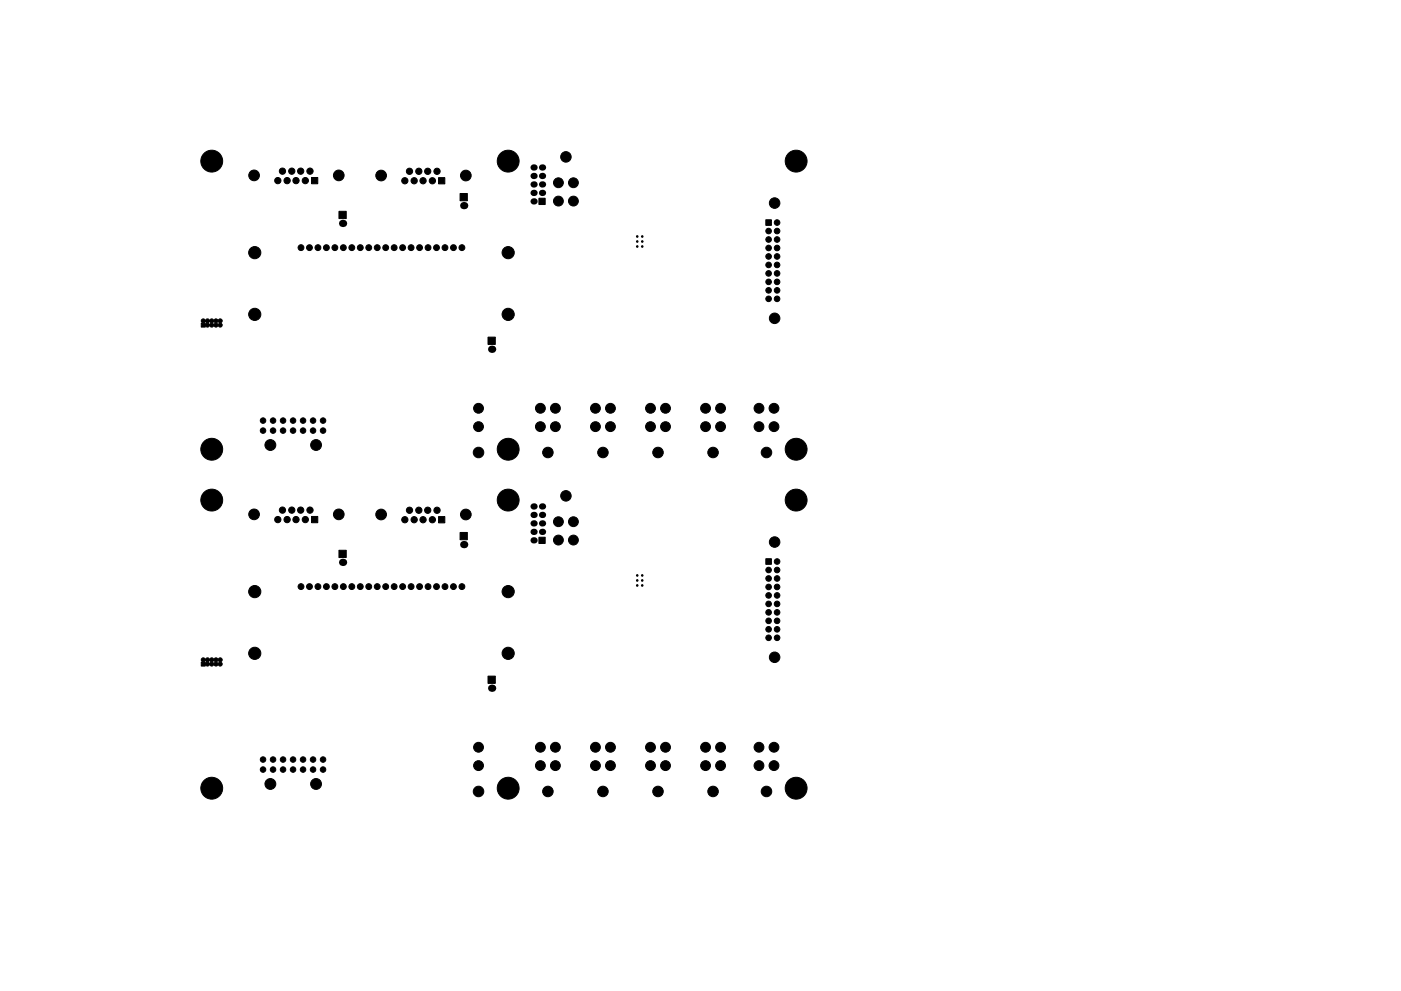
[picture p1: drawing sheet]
<svg xmlns="http://www.w3.org/2000/svg" width="420mm" height="297mm" viewBox="0 0 420 297" stroke-linecap="round" stroke-linejoin="round" font-family="sans-serif">
<g fill="#000" stroke="#000" stroke-width=".3">
<path d="M93.4 53.2h1.9v1.9h-1.9zM131.5 53.2h1.9v1.9h-1.9zM161.6 59.4h1.9v1.9h-1.9zM101.7 63.3h2.1v2.2h-2.1zM138 58h2.2v2.2h-2.2zM229.7 65.9h1.6v1.6h-1.6zM60.4 96.8h1.2v1.2h-1.2zM146.4 101.1h2.1v2.1h-2.1zM93.4 154.8h1.9v1.9h-1.9zM131.5 154.8h1.9v1.9h-1.9zM101.7 164.9h2.1v2.2h-2.1zM138 159.6h2.2v2.2h-2.2z"/>
<path d="M161.6 161h1.9v1.9h-1.9zM229.7 167.5h1.6v1.6h-1.6zM60.4 198.4h1.2v1.2h-1.2zM146.4 202.7h2.1v2.1h-2.1z"/>
<circle cx="61.1" cy="48.3" r=".38"/>
<circle cx="61.8" cy="50" r=".38"/>
<circle cx="61.8" cy="46.6" r=".38"/>
<circle cx="63.5" cy="48.3" r="3.3"/>
<circle cx="63.5" cy="50.7" r=".38"/>
<circle cx="63.5" cy="45.9" r=".38"/>
<circle cx="65.2" cy="46.6" r=".38"/>
<circle cx="65.2" cy="50" r=".38"/>
<circle cx="65.9" cy="48.3" r=".38"/>
<circle cx="76.2" cy="52.6" r="1.6"/>
<circle cx="83.3" cy="54.1" r=".94"/>
<circle cx="84.7" cy="51.3" r=".94"/>
<circle cx="86.1" cy="54.1" r=".94"/>
<circle cx="87.5" cy="51.3" r=".94"/>
<circle cx="88.8" cy="54.1" r=".94"/>
<circle cx="90.2" cy="51.3" r=".94"/>
<circle cx="91.6" cy="54.1" r=".94"/>
<circle cx="93" cy="51.3" r=".94"/>
<circle cx="101.6" cy="52.6" r="1.6"/>
<circle cx="114.3" cy="52.6" r="1.6"/>
<circle cx="121.4" cy="54.2" r=".94"/>
<circle cx="122.8" cy="51.3" r=".94"/>
<circle cx="124.2" cy="54.2" r=".94"/>
<circle cx="125.6" cy="51.3" r=".94"/>
<circle cx="126.9" cy="54.2" r=".94"/>
<circle cx="128.3" cy="51.3" r=".94"/>
<circle cx="129.7" cy="54.2" r=".94"/>
<circle cx="131.1" cy="51.3" r=".94"/>
<circle cx="139.7" cy="52.6" r="1.6"/>
<circle cx="150" cy="48.3" r=".38"/>
<circle cx="150.7" cy="46.6" r=".38"/>
<circle cx="150.7" cy="50" r=".38"/>
<circle cx="152.4" cy="48.3" r="3.3"/>
<circle cx="152.4" cy="45.9" r=".38"/>
<circle cx="152.4" cy="50.7" r=".38"/>
<circle cx="154.1" cy="50" r=".38"/>
<circle cx="154.1" cy="46.6" r=".38"/>
<circle cx="154.8" cy="48.3" r=".38"/>
<circle cx="167.5" cy="54.8" r="1.48"/>
<circle cx="169.7" cy="47" r="1.58"/>
<circle cx="172" cy="54.8" r="1.48"/>
<circle cx="236.4" cy="48.3" r=".38"/>
<circle cx="237.1" cy="50" r=".38"/>
<circle cx="237.1" cy="46.6" r=".38"/>
<circle cx="238.8" cy="48.3" r="3.3"/>
<circle cx="238.8" cy="50.7" r=".38"/>
<circle cx="238.8" cy="45.9" r=".38"/>
<circle cx="240.5" cy="50" r=".38"/>
<circle cx="240.5" cy="46.6" r=".38"/>
<circle cx="241.2" cy="48.3" r=".38"/>
<circle cx="76.4" cy="75.7" r="1.83"/>
<circle cx="90.3" cy="74.2" r=".88"/>
<circle cx="92.8" cy="74.2" r=".88"/>
<circle cx="95.3" cy="74.2" r=".88"/>
<circle cx="97.9" cy="74.2" r=".88"/>
<circle cx="100.4" cy="74.2" r=".88"/>
<circle cx="103" cy="74.2" r=".88"/>
<circle cx="105.5" cy="74.2" r=".88"/>
<circle cx="108" cy="74.2" r=".88"/>
<circle cx="110.6" cy="74.2" r=".88"/>
<circle cx="113.1" cy="74.2" r=".88"/>
<circle cx="115.7" cy="74.2" r=".88"/>
<circle cx="118.2" cy="74.2" r=".88"/>
<circle cx="120.7" cy="74.2" r=".88"/>
<circle cx="123.3" cy="74.2" r=".88"/>
<circle cx="125.8" cy="74.2" r=".88"/>
<circle cx="128.4" cy="74.2" r=".88"/>
<circle cx="130.9" cy="74.2" r=".88"/>
<circle cx="133.4" cy="74.2" r=".88"/>
<circle cx="136" cy="74.2" r=".88"/>
<circle cx="138.5" cy="74.2" r=".88"/>
<circle cx="152.4" cy="75.7" r="1.83"/>
<circle cx="167.5" cy="60.3" r="1.48"/>
<circle cx="172" cy="60.3" r="1.48"/>
<circle cx="191.1" cy="72.4" r=".24"/>
<circle cx="191.1" cy="73.9" r=".24"/>
<circle cx="191.1" cy="70.9" r=".24"/>
<circle cx="192.6" cy="72.4" r=".24"/>
<circle cx="192.6" cy="73.9" r=".24"/>
<circle cx="192.6" cy="70.9" r=".24"/>
<circle cx="230.5" cy="79.4" r=".84"/>
<circle cx="230.5" cy="71.8" r=".84"/>
<circle cx="230.5" cy="74.3" r=".84"/>
<circle cx="230.5" cy="69.3" r=".84"/>
<circle cx="230.5" cy="76.9" r=".84"/>
<circle cx="232.3" cy="60.9" r="1.58"/>
<circle cx="233" cy="69.3" r=".84"/>
<circle cx="233" cy="76.9" r=".84"/>
<circle cx="233" cy="74.3" r=".84"/>
<circle cx="233" cy="66.7" r=".84"/>
<circle cx="233" cy="71.8" r=".84"/>
<circle cx="233" cy="79.4" r=".84"/>
<circle cx="61" cy="96.2" r=".6"/>
<circle cx="62.2" cy="97.4" r=".6"/>
<circle cx="62.2" cy="96.2" r=".6"/>
<circle cx="63.5" cy="97.4" r=".6"/>
<circle cx="63.5" cy="96.2" r=".6"/>
<circle cx="64.8" cy="96.2" r=".6"/>
<circle cx="64.8" cy="97.4" r=".6"/>
<circle cx="66" cy="97.4" r=".6"/>
<circle cx="66" cy="96.2" r=".6"/>
<circle cx="76.4" cy="94.2" r="1.83"/>
<circle cx="152.4" cy="94.2" r="1.83"/>
<circle cx="230.5" cy="87" r=".84"/>
<circle cx="230.5" cy="84.5" r=".84"/>
<circle cx="230.5" cy="89.6" r=".84"/>
<circle cx="230.5" cy="82" r=".84"/>
<circle cx="232.3" cy="95.4" r="1.58"/>
<circle cx="233" cy="87" r=".84"/>
<circle cx="233" cy="89.6" r=".84"/>
<circle cx="233" cy="82" r=".84"/>
<circle cx="233" cy="84.5" r=".84"/>
<circle cx="61.1" cy="134.7" r=".38"/>
<circle cx="61.8" cy="133" r=".38"/>
<circle cx="61.8" cy="136.4" r=".38"/>
<circle cx="63.5" cy="134.7" r="3.3"/>
<circle cx="63.5" cy="137.1" r=".38"/>
<circle cx="63.5" cy="132.3" r=".38"/>
<circle cx="65.2" cy="136.4" r=".38"/>
<circle cx="65.2" cy="133" r=".38"/>
<circle cx="65.9" cy="134.7" r=".38"/>
<circle cx="78.9" cy="126.1" r=".83"/>
<circle cx="78.9" cy="129.1" r=".83"/>
<circle cx="81.1" cy="133.4" r="1.63"/>
<circle cx="81.9" cy="126.1" r=".83"/>
<circle cx="81.9" cy="129.1" r=".83"/>
<circle cx="84.9" cy="129.1" r=".83"/>
<circle cx="84.9" cy="126.1" r=".83"/>
<circle cx="87.9" cy="126.1" r=".83"/>
<circle cx="87.9" cy="129.1" r=".83"/>
<circle cx="90.9" cy="126.1" r=".83"/>
<circle cx="90.9" cy="129.1" r=".83"/>
<circle cx="93.9" cy="126.1" r=".83"/>
<circle cx="93.9" cy="129.1" r=".83"/>
<circle cx="94.8" cy="133.4" r="1.63"/>
<circle cx="96.9" cy="126.1" r=".83"/>
<circle cx="96.9" cy="129.1" r=".83"/>
<circle cx="143.5" cy="135.6" r="1.58"/>
<circle cx="143.5" cy="122.4" r="1.48"/>
<circle cx="143.5" cy="127.9" r="1.48"/>
<circle cx="150" cy="134.7" r=".38"/>
<circle cx="150.7" cy="136.4" r=".38"/>
<circle cx="150.7" cy="133" r=".38"/>
<circle cx="152.4" cy="134.7" r="3.3"/>
<circle cx="152.4" cy="132.3" r=".38"/>
<circle cx="152.4" cy="137.1" r=".38"/>
<circle cx="154.1" cy="133" r=".38"/>
<circle cx="154.1" cy="136.4" r=".38"/>
<circle cx="154.8" cy="134.7" r=".38"/>
<circle cx="162.1" cy="122.4" r="1.48"/>
<circle cx="162.1" cy="127.9" r="1.48"/>
<circle cx="164.3" cy="135.6" r="1.58"/>
<circle cx="166.6" cy="122.4" r="1.48"/>
<circle cx="166.6" cy="127.9" r="1.48"/>
<circle cx="178.6" cy="122.4" r="1.48"/>
<circle cx="178.6" cy="127.9" r="1.48"/>
<circle cx="180.8" cy="135.6" r="1.58"/>
<circle cx="183.1" cy="122.4" r="1.48"/>
<circle cx="183.1" cy="127.9" r="1.48"/>
<circle cx="195.1" cy="122.4" r="1.48"/>
<circle cx="195.1" cy="127.9" r="1.48"/>
<circle cx="197.3" cy="135.6" r="1.58"/>
<circle cx="199.6" cy="122.4" r="1.48"/>
<circle cx="199.6" cy="127.9" r="1.48"/>
<circle cx="211.6" cy="122.4" r="1.48"/>
<circle cx="211.6" cy="127.9" r="1.48"/>
<circle cx="213.8" cy="135.6" r="1.58"/>
<circle cx="216.1" cy="122.4" r="1.48"/>
<circle cx="216.1" cy="127.9" r="1.48"/>
<circle cx="227.6" cy="122.4" r="1.48"/>
<circle cx="227.6" cy="127.9" r="1.48"/>
<circle cx="229.9" cy="135.6" r="1.58"/>
<circle cx="232.1" cy="122.4" r="1.48"/>
<circle cx="232.1" cy="127.9" r="1.48"/>
<circle cx="236.4" cy="134.7" r=".38"/>
<circle cx="237.1" cy="133" r=".38"/>
<circle cx="237.1" cy="136.4" r=".38"/>
<circle cx="238.8" cy="137.1" r=".38"/>
<circle cx="238.8" cy="132.3" r=".38"/>
<circle cx="238.8" cy="134.7" r="3.3"/>
<circle cx="240.5" cy="136.4" r=".38"/>
<circle cx="240.5" cy="133" r=".38"/>
<circle cx="241.2" cy="134.7" r=".38"/>
<circle cx="61.1" cy="149.9" r=".38"/>
<circle cx="61.8" cy="151.6" r=".38"/>
<circle cx="61.8" cy="148.2" r=".38"/>
<circle cx="63.5" cy="149.9" r="3.3"/>
<circle cx="63.5" cy="152.3" r=".38"/>
<circle cx="63.5" cy="147.5" r=".38"/>
<circle cx="65.2" cy="151.6" r=".38"/>
<circle cx="65.2" cy="148.2" r=".38"/>
<circle cx="65.9" cy="149.9" r=".38"/>
<circle cx="76.2" cy="154.2" r="1.6"/>
<circle cx="83.3" cy="155.7" r=".94"/>
<circle cx="84.7" cy="152.9" r=".94"/>
<circle cx="86.1" cy="155.7" r=".94"/>
<circle cx="87.5" cy="152.9" r=".94"/>
<circle cx="88.8" cy="155.7" r=".94"/>
<circle cx="90.2" cy="152.9" r=".94"/>
<circle cx="91.6" cy="155.7" r=".94"/>
<circle cx="93" cy="152.9" r=".94"/>
<circle cx="101.6" cy="154.2" r="1.6"/>
<circle cx="114.3" cy="154.2" r="1.6"/>
<circle cx="121.4" cy="155.8" r=".94"/>
<circle cx="122.8" cy="152.9" r=".94"/>
<circle cx="124.2" cy="155.8" r=".94"/>
<circle cx="125.6" cy="152.9" r=".94"/>
<circle cx="126.9" cy="155.8" r=".94"/>
<circle cx="128.3" cy="152.9" r=".94"/>
<circle cx="129.7" cy="155.8" r=".94"/>
<circle cx="131.1" cy="152.9" r=".94"/>
<circle cx="139.7" cy="154.2" r="1.6"/>
<circle cx="150" cy="149.9" r=".38"/>
<circle cx="150.7" cy="151.6" r=".38"/>
<circle cx="150.7" cy="148.2" r=".38"/>
<circle cx="152.4" cy="149.9" r="3.3"/>
<circle cx="152.4" cy="152.3" r=".38"/>
<circle cx="152.4" cy="147.5" r=".38"/>
<circle cx="154.1" cy="151.6" r=".38"/>
<circle cx="154.1" cy="148.2" r=".38"/>
<circle cx="154.8" cy="149.9" r=".38"/>
<circle cx="167.5" cy="156.4" r="1.48"/>
<circle cx="169.7" cy="148.6" r="1.58"/>
<circle cx="172" cy="156.4" r="1.48"/>
<circle cx="236.4" cy="149.9" r=".38"/>
<circle cx="237.1" cy="151.6" r=".38"/>
<circle cx="237.1" cy="148.2" r=".38"/>
<circle cx="238.8" cy="152.3" r=".38"/>
<circle cx="238.8" cy="147.5" r=".38"/>
<circle cx="238.8" cy="149.9" r="3.3"/>
<circle cx="240.5" cy="151.6" r=".38"/>
<circle cx="240.5" cy="148.2" r=".38"/>
<circle cx="241.2" cy="149.9" r=".38"/>
<circle cx="76.4" cy="177.3" r="1.83"/>
<circle cx="90.3" cy="175.8" r=".88"/>
<circle cx="92.8" cy="175.8" r=".88"/>
<circle cx="95.3" cy="175.8" r=".88"/>
<circle cx="97.9" cy="175.8" r=".88"/>
<circle cx="100.4" cy="175.8" r=".88"/>
<circle cx="103" cy="175.8" r=".88"/>
<circle cx="105.5" cy="175.8" r=".88"/>
<circle cx="108" cy="175.8" r=".88"/>
<circle cx="110.6" cy="175.8" r=".88"/>
<circle cx="113.1" cy="175.8" r=".88"/>
<circle cx="115.7" cy="175.8" r=".88"/>
<circle cx="118.2" cy="175.8" r=".88"/>
<circle cx="120.7" cy="175.8" r=".88"/>
<circle cx="123.3" cy="175.8" r=".88"/>
<circle cx="125.8" cy="175.8" r=".88"/>
<circle cx="128.4" cy="175.8" r=".88"/>
<circle cx="130.9" cy="175.8" r=".88"/>
<circle cx="133.4" cy="175.8" r=".88"/>
<circle cx="136" cy="175.8" r=".88"/>
<circle cx="138.5" cy="175.8" r=".88"/>
<circle cx="152.4" cy="177.3" r="1.83"/>
<circle cx="167.5" cy="161.9" r="1.48"/>
<circle cx="172" cy="161.9" r="1.48"/>
<circle cx="191.1" cy="174" r=".24"/>
<circle cx="191.1" cy="172.5" r=".24"/>
<circle cx="191.1" cy="175.5" r=".24"/>
<circle cx="192.6" cy="174" r=".24"/>
<circle cx="192.6" cy="172.5" r=".24"/>
<circle cx="192.6" cy="175.5" r=".24"/>
<circle cx="230.5" cy="175.9" r=".84"/>
<circle cx="230.5" cy="178.5" r=".84"/>
<circle cx="230.5" cy="170.9" r=".84"/>
<circle cx="230.5" cy="173.4" r=".84"/>
<circle cx="232.3" cy="162.5" r="1.58"/>
<circle cx="233" cy="175.9" r=".84"/>
<circle cx="233" cy="168.3" r=".84"/>
<circle cx="233" cy="170.9" r=".84"/>
<circle cx="233" cy="173.4" r=".84"/>
<circle cx="233" cy="178.5" r=".84"/>
<circle cx="61" cy="197.8" r=".6"/>
<circle cx="62.2" cy="199" r=".6"/>
<circle cx="62.2" cy="197.8" r=".6"/>
<circle cx="63.5" cy="199" r=".6"/>
<circle cx="63.5" cy="197.8" r=".6"/>
<circle cx="64.8" cy="199" r=".6"/>
<circle cx="64.8" cy="197.8" r=".6"/>
<circle cx="66" cy="199" r=".6"/>
<circle cx="66" cy="197.8" r=".6"/>
<circle cx="76.4" cy="195.8" r="1.83"/>
<circle cx="152.4" cy="195.8" r="1.83"/>
<circle cx="230.5" cy="181" r=".84"/>
<circle cx="230.5" cy="186.1" r=".84"/>
<circle cx="230.5" cy="191.2" r=".84"/>
<circle cx="230.5" cy="183.6" r=".84"/>
<circle cx="230.5" cy="188.6" r=".84"/>
<circle cx="232.3" cy="197" r="1.58"/>
<circle cx="233" cy="183.6" r=".84"/>
<circle cx="233" cy="188.6" r=".84"/>
<circle cx="233" cy="181" r=".84"/>
<circle cx="233" cy="191.2" r=".84"/>
<circle cx="233" cy="186.1" r=".84"/>
<circle cx="61.1" cy="236.3" r=".38"/>
<circle cx="61.8" cy="234.6" r=".38"/>
<circle cx="61.8" cy="238" r=".38"/>
<circle cx="63.5" cy="236.3" r="3.3"/>
<circle cx="63.5" cy="233.9" r=".38"/>
<circle cx="63.5" cy="238.7" r=".38"/>
<circle cx="65.2" cy="238" r=".38"/>
<circle cx="65.2" cy="234.6" r=".38"/>
<circle cx="65.9" cy="236.3" r=".38"/>
<circle cx="78.9" cy="230.7" r=".83"/>
<circle cx="78.9" cy="227.7" r=".83"/>
<circle cx="81.1" cy="235" r="1.63"/>
<circle cx="81.9" cy="227.7" r=".83"/>
<circle cx="81.9" cy="230.7" r=".83"/>
<circle cx="84.9" cy="230.7" r=".83"/>
<circle cx="84.9" cy="227.7" r=".83"/>
<circle cx="87.9" cy="227.7" r=".83"/>
<circle cx="87.9" cy="230.7" r=".83"/>
<circle cx="90.9" cy="227.7" r=".83"/>
<circle cx="90.9" cy="230.7" r=".83"/>
<circle cx="93.9" cy="230.7" r=".83"/>
<circle cx="93.9" cy="227.7" r=".83"/>
<circle cx="94.8" cy="235" r="1.63"/>
<circle cx="96.9" cy="230.7" r=".83"/>
<circle cx="96.9" cy="227.7" r=".83"/>
<circle cx="143.5" cy="237.2" r="1.58"/>
<circle cx="143.5" cy="229.5" r="1.48"/>
<circle cx="143.5" cy="224" r="1.48"/>
<circle cx="150" cy="236.3" r=".38"/>
<circle cx="150.7" cy="234.6" r=".38"/>
<circle cx="150.7" cy="238" r=".38"/>
<circle cx="152.4" cy="236.3" r="3.3"/>
<circle cx="152.4" cy="233.9" r=".38"/>
<circle cx="152.4" cy="238.7" r=".38"/>
<circle cx="154.1" cy="238" r=".38"/>
<circle cx="154.1" cy="234.6" r=".38"/>
<circle cx="154.8" cy="236.3" r=".38"/>
<circle cx="162.1" cy="229.5" r="1.48"/>
<circle cx="162.1" cy="224" r="1.48"/>
<circle cx="164.3" cy="237.2" r="1.58"/>
<circle cx="166.6" cy="229.5" r="1.48"/>
<circle cx="166.6" cy="224" r="1.48"/>
<circle cx="178.6" cy="229.5" r="1.48"/>
<circle cx="178.6" cy="224" r="1.48"/>
<circle cx="180.8" cy="237.2" r="1.58"/>
<circle cx="183.1" cy="229.5" r="1.48"/>
<circle cx="183.1" cy="224" r="1.48"/>
<circle cx="195.1" cy="229.5" r="1.48"/>
<circle cx="195.1" cy="224" r="1.48"/>
<circle cx="197.3" cy="237.2" r="1.58"/>
<circle cx="199.6" cy="229.5" r="1.48"/>
<circle cx="199.6" cy="224" r="1.48"/>
<circle cx="211.6" cy="229.5" r="1.48"/>
<circle cx="211.6" cy="224" r="1.48"/>
<circle cx="213.8" cy="237.2" r="1.58"/>
<circle cx="216.1" cy="229.5" r="1.48"/>
<circle cx="216.1" cy="224" r="1.48"/>
<circle cx="227.6" cy="229.5" r="1.48"/>
<circle cx="227.6" cy="224" r="1.48"/>
<circle cx="229.9" cy="237.2" r="1.58"/>
<circle cx="232.1" cy="229.5" r="1.48"/>
<circle cx="232.1" cy="224" r="1.48"/>
<circle cx="236.4" cy="236.3" r=".38"/>
<circle cx="237.1" cy="234.6" r=".38"/>
<circle cx="237.1" cy="238" r=".38"/>
<circle cx="238.8" cy="233.9" r=".38"/>
<circle cx="238.8" cy="238.7" r=".38"/>
<circle cx="238.8" cy="236.3" r="3.3"/>
<circle cx="240.5" cy="238" r=".38"/>
<circle cx="240.5" cy="234.6" r=".38"/>
<circle cx="241.2" cy="236.3" r=".38"/>
</g>
<g fill="#000">
<circle cx="160" cy="55.3" r=".94"/>
<circle cx="160" cy="50.2" r=".94"/>
<circle cx="160" cy="57.8" r=".94"/>
<circle cx="160" cy="52.7" r=".94"/>
<circle cx="162.6" cy="55.3" r=".94"/>
<circle cx="162.6" cy="50.2" r=".94"/>
<circle cx="162.6" cy="57.8" r=".94"/>
<circle cx="162.6" cy="52.7" r=".94"/>
<circle cx="102.7" cy="67" r="1.09"/>
<circle cx="139.1" cy="61.6" r="1.09"/>
<circle cx="160" cy="60.4" r=".94"/>
<circle cx="147.4" cy="104.7" r="1.09"/>
<circle cx="160" cy="159.4" r=".94"/>
<circle cx="160" cy="156.9" r=".94"/>
<circle cx="160" cy="154.3" r=".94"/>
<circle cx="160" cy="151.8" r=".94"/>
<circle cx="162.6" cy="156.9" r=".94"/>
<circle cx="162.6" cy="154.3" r=".94"/>
<circle cx="162.6" cy="151.8" r=".94"/>
<circle cx="162.6" cy="159.4" r=".94"/>
<circle cx="102.7" cy="168.6" r="1.09"/>
<circle cx="139.1" cy="163.2" r="1.09"/>
<circle cx="160" cy="162" r=".94"/>
<circle cx="147.4" cy="206.3" r="1.09"/>
</g>
</svg>
